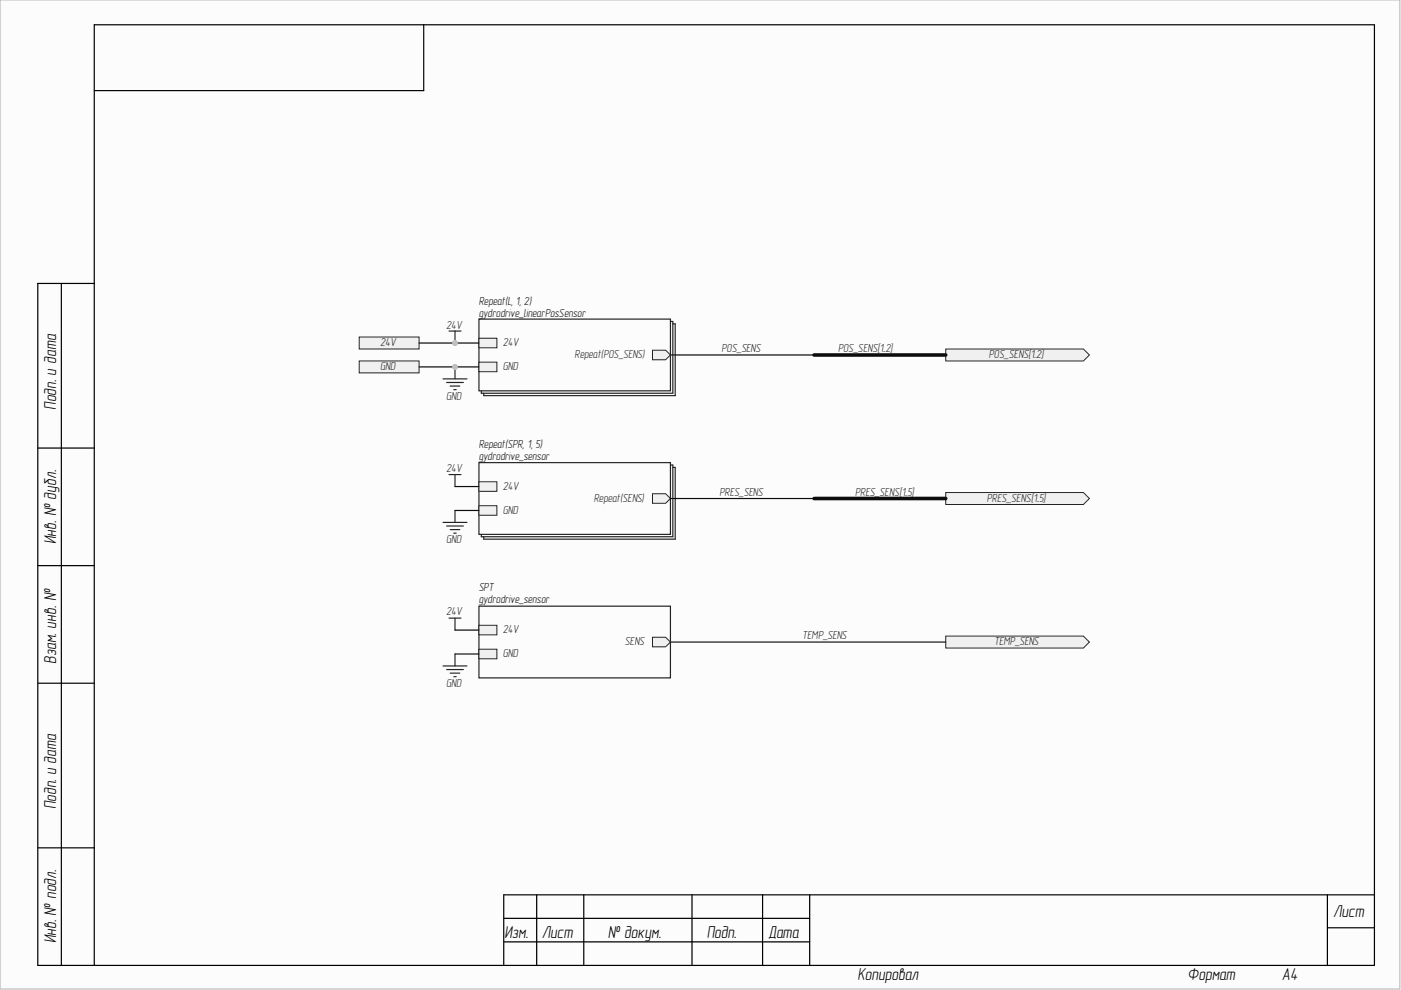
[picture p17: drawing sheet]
<svg xmlns="http://www.w3.org/2000/svg" width="297mm" height="210mm" viewBox="0 0 297 210" stroke-linecap="round" stroke-linejoin="round" font-family="sans-serif">
<defs><g id="words">
<g font-size="3.7">
<text x="11.9" y="86.9" transform="rotate(-90 11.9 86.9)">Подп. и дата</text>
<text x="11.9" y="115.4" transform="rotate(-90 11.9 115.4)">Инв. № дубл.</text>
<text x="11.9" y="140.8" transform="rotate(-90 11.9 140.8)">Взам. инв. №</text>
<text x="11.9" y="171.6" transform="rotate(-90 11.9 171.6)">Подп. и дата</text>
<text x="282.7" y="194.4">Лист</text>
<text x="11.9" y="200" transform="rotate(-90 11.9 200)">Инв. № подл.</text>
<text x="106.9" y="198.8">Изм.</text>
<text x="114.9" y="198.8">Лист</text>
<text x="128.9" y="198.8">№ докум.</text>
<text x="149.8" y="198.8">Подп.</text>
<text x="162.9" y="198.8">Дата</text>
<text x="181.8" y="207.8">Копировал</text>
<text x="251.8" y="207.8">Формат</text>
<text x="271.8" y="207.8">A4</text>
</g>
<g font-size="2.5" fill="#0e0e0e">
<text x="101.5" y="64.6">Repeat(L, 1, 2)</text>
<text x="101.5" y="67.1">gydrodrive_linearPosSensor</text>
<text x="101.5" y="94.9">Repeat(SPR, 1, 5)</text>
<text x="101.5" y="97.5">gydrodrive_sensor</text>
<text x="101.5" y="125.4">SPT</text>
<text x="101.5" y="127.9">gydrodrive_sensor</text>
</g>
<g font-size="2.5" fill="#262626">
<text x="94.6" y="69.7">24V</text>
<text x="80.6" y="73.5">24V</text>
<text x="106.6" y="73.5">24V</text>
<text x="121.8" y="76">Repeat(POS_SENS)</text>
<text x="153" y="74.7">POS_SENS</text>
<text x="177.7" y="74.7">POS_SENS[1..2]</text>
<text x="209.7" y="76">POS_SENS[1..2]</text>
<text x="80.6" y="78.5">GND</text>
<text x="106.6" y="78.5">GND</text>
<text x="94.6" y="84.8">GND</text>
<text x="94.6" y="100">24V</text>
<text x="106.6" y="103.8">24V</text>
<text x="125.9" y="106.4">Repeat(SENS)</text>
<text x="152.5" y="105.1">PRES_SENS</text>
<text x="181.3" y="105.1">PRES_SENS[1..5]</text>
<text x="209.2" y="106.4">PRES_SENS[1..5]</text>
<text x="106.6" y="108.9">GND</text>
<text x="94.6" y="115.2">GND</text>
<text x="94.6" y="130.4">24V</text>
<text x="106.6" y="134.3">24V</text>
<text x="132.5" y="136.8">SENS</text>
<text x="170.1" y="135.5">TEMP_SENS</text>
<text x="210.8" y="136.8">TEMP_SENS</text>
<text x="106.6" y="139.3">GND</text>
<text x="94.6" y="145.7">GND</text>
</g>
</g></defs>
<path d="M0 0h296.8v209.7h-296.8z" fill-rule="evenodd" fill="#fcfcfc"/>
<path d="M0 0h296.8v209.7h-296.8z" fill="none" stroke="#bdbdbd" stroke-width=".21"/>
<path d="M0 0h296.8v209.7h-296.8z" fill-rule="evenodd" fill="#fcfcfc"/>
<path d="M0 0h296.8v209.7h-296.8z" fill="none" stroke="#bdbdbd" stroke-width=".21"/>
<g fill="none" stroke="#000" stroke-width=".25">
<path d="M89.8 5.3v13.9h-69.8M13 60.1v144.6M20 60.1h-12v144.6h283.4v-199.4h-271.4v199.4M8 95h12M8 119.9h12M8 144.9h12M8 179.8h12M106.8 194.7h64.9M106.8 199.7h64.9M113.8 189.7v15M123.8 189.7v15M146.7 189.7v15"/>
<path d="M161.7 189.7v15M171.7 189.7v15M281.4 189.7v15M281.4 196.7h10M291.4 189.7h-184.6v15"/>
</g>
<path d="M200.5 104.4h29.2l1.3 1.3-1.3 1.3h-29.2z" fill-rule="evenodd" fill="#f0f0f0"/>
<path d="M200.5 104.4h29.2l1.3 1.3-1.3 1.3h-29.2z" fill="none" stroke="#262626" stroke-width=".21"/>
<path d="M200.5 134.9h29.2l1.3 1.2-1.3 1.3h-29.2z" fill-rule="evenodd" fill="#f0f0f0"/>
<path d="M200.5 134.9h29.2l1.3 1.2-1.3 1.3h-29.2z" fill="none" stroke="#262626" stroke-width=".21"/>
<path d="M200.5 74h29.2l1.3 1.3-1.3 1.2h-29.2z" fill-rule="evenodd" fill="#f0f0f0"/>
<path d="M200.5 74h29.2l1.3 1.3-1.3 1.2h-29.2z" fill="none" stroke="#262626" stroke-width=".21"/>
<path d="M76.2 71.5h12.7v2.5h-12.7z" fill-rule="evenodd" fill="#f0f0f0"/>
<path d="M76.2 71.5h12.7v2.5h-12.7z" fill="none" stroke="#262626" stroke-width=".21"/>
<path d="M76.2 76.5h12.7v2.6h-12.7z" fill-rule="evenodd" fill="#f0f0f0"/>
<path d="M76.2 76.5h12.7v2.6h-12.7z" fill="none" stroke="#262626" stroke-width=".21"/>
<path d="M101.5 98.1h40.6v15.2h-40.6zM142.1 98.6h.6v15.2h-40.6v-.5M142.7 99.1h.5v15.2h-40.6v-.5" fill="none" stroke="#262626" stroke-width=".25"/>
<path d="M138.3 104.7h2.8l1 1-1 1h-2.8z" fill-rule="evenodd" fill="#f0f0f0"/>
<path d="M138.3 104.7h2.8l1 1-1 1h-2.8z" fill="none" stroke="#262626" stroke-width=".21"/>
<path d="M101.5 102.1h3.9v2.1h-3.9z" fill-rule="evenodd" fill="#f0f0f0"/>
<path d="M101.5 102.1h3.9v2.1h-3.9z" fill="none" stroke="#262626" stroke-width=".21"/>
<path d="M101.5 107.2h3.9v2h-3.9z" fill-rule="evenodd" fill="#f0f0f0"/>
<path d="M101.5 107.2h3.9v2h-3.9z" fill="none" stroke="#262626" stroke-width=".21"/>
<path d="M101.5 67.7h40.6v15.2h-40.6zM142.1 68.2h.6v15.2h-40.6v-.5M142.7 68.7h.5v15.2h-40.6v-.5" fill="none" stroke="#262626" stroke-width=".25"/>
<path d="M101.5 71.7h3.9v2h-3.9z" fill-rule="evenodd" fill="#f0f0f0"/>
<path d="M101.5 71.7h3.9v2h-3.9z" fill="none" stroke="#262626" stroke-width=".21"/>
<path d="M101.5 76.8h3.9v2h-3.9z" fill-rule="evenodd" fill="#f0f0f0"/>
<path d="M101.5 76.8h3.9v2h-3.9z" fill="none" stroke="#262626" stroke-width=".21"/>
<path d="M138.3 74.2h2.8l1 1.1-1 1h-2.8z" fill-rule="evenodd" fill="#f0f0f0"/>
<path d="M138.3 74.2h2.8l1 1.1-1 1h-2.8z" fill="none" stroke="#262626" stroke-width=".21"/>
<path d="M101.5 128.5h40.6v15.2h-40.6z" fill="none" stroke="#262626" stroke-width=".25"/>
<path d="M138.3 135.1h2.8l1 1-1 1h-2.8z" fill-rule="evenodd" fill="#f0f0f0"/>
<path d="M138.3 135.1h2.8l1 1-1 1h-2.8z" fill="none" stroke="#262626" stroke-width=".21"/>
<path d="M101.5 132.6h3.9v2h-3.9z" fill-rule="evenodd" fill="#f0f0f0"/>
<path d="M101.5 132.6h3.9v2h-3.9z" fill="none" stroke="#262626" stroke-width=".21"/>
<path d="M101.5 137.6h3.9v2.1h-3.9z" fill-rule="evenodd" fill="#f0f0f0"/>
<path d="M101.5 137.6h3.9v2.1h-3.9z" fill="none" stroke="#262626" stroke-width=".21"/>
<path d="M96.5 77.8v2.5M93.9 80.3h5.1M94.7 81.1h3.5M95.5 81.9h2M96.2 82.6h.5" fill="none" stroke="#262626" stroke-width=".25"/>
<circle cx="96.5" cy="77.8" r=".51" fill="#c1c1c1"/>
<circle cx="96.5" cy="77.8" r=".51" fill="none" stroke="#c1c1c1" stroke-width=".21"/>
<path d="M95.2 70.2h2.5M96.5 70.2v2.5" fill="none" stroke="#262626" stroke-width=".25"/>
<circle cx="96.5" cy="72.7" r=".51" fill="#c1c1c1"/>
<circle cx="96.5" cy="72.7" r=".51" fill="none" stroke="#c1c1c1" stroke-width=".21"/>
<path d="M88.9 77.8h12.6M142.1 75.3h30.5M96.5 108.2h5M96.5 103.2h5M96.5 133.6h5M96.5 138.7h5" fill="none" stroke="#0e0e0e" stroke-width=".25"/>
<path d="M172.6 75.3h27.9" fill="none" stroke="#0e0e0e" stroke-width=".76"/>
<g fill="none" stroke="#262626" stroke-width=".25">
<path d="M93.9 110.8h5.1M94.7 111.5h3.5M95.2 100.6h2.5M95.5 112.3h2M96.2 113h.5M96.5 100.6v2.6M96.5 108.2v2.6M95.2 131.1h2.5M96.5 131.1v2.5M96.5 138.7v2.5M93.9 141.2h5.1M94.7 142h3.5"/>
<path d="M95.5 142.7h2M96.2 143.5h.5"/>
</g>
<circle cx="96.5" cy="77.8" r=".51" fill="#c1c1c1"/>
<circle cx="96.5" cy="77.8" r=".51" fill="none" stroke="#c1c1c1" stroke-width=".21"/>
<path d="M88.9 72.7h12.6" fill="none" stroke="#0e0e0e" stroke-width=".25"/>
<circle cx="96.5" cy="72.7" r=".51" fill="#c1c1c1"/>
<circle cx="96.5" cy="72.7" r=".51" fill="none" stroke="#c1c1c1" stroke-width=".21"/>
<path d="M142.1 105.7h30.5M142.1 136.1h58.4" fill="none" stroke="#0e0e0e" stroke-width=".25"/>
<path d="M172.6 105.7h27.9" fill="none" stroke="#0e0e0e" stroke-width=".76"/>
<use href="#words"/>
</svg>
